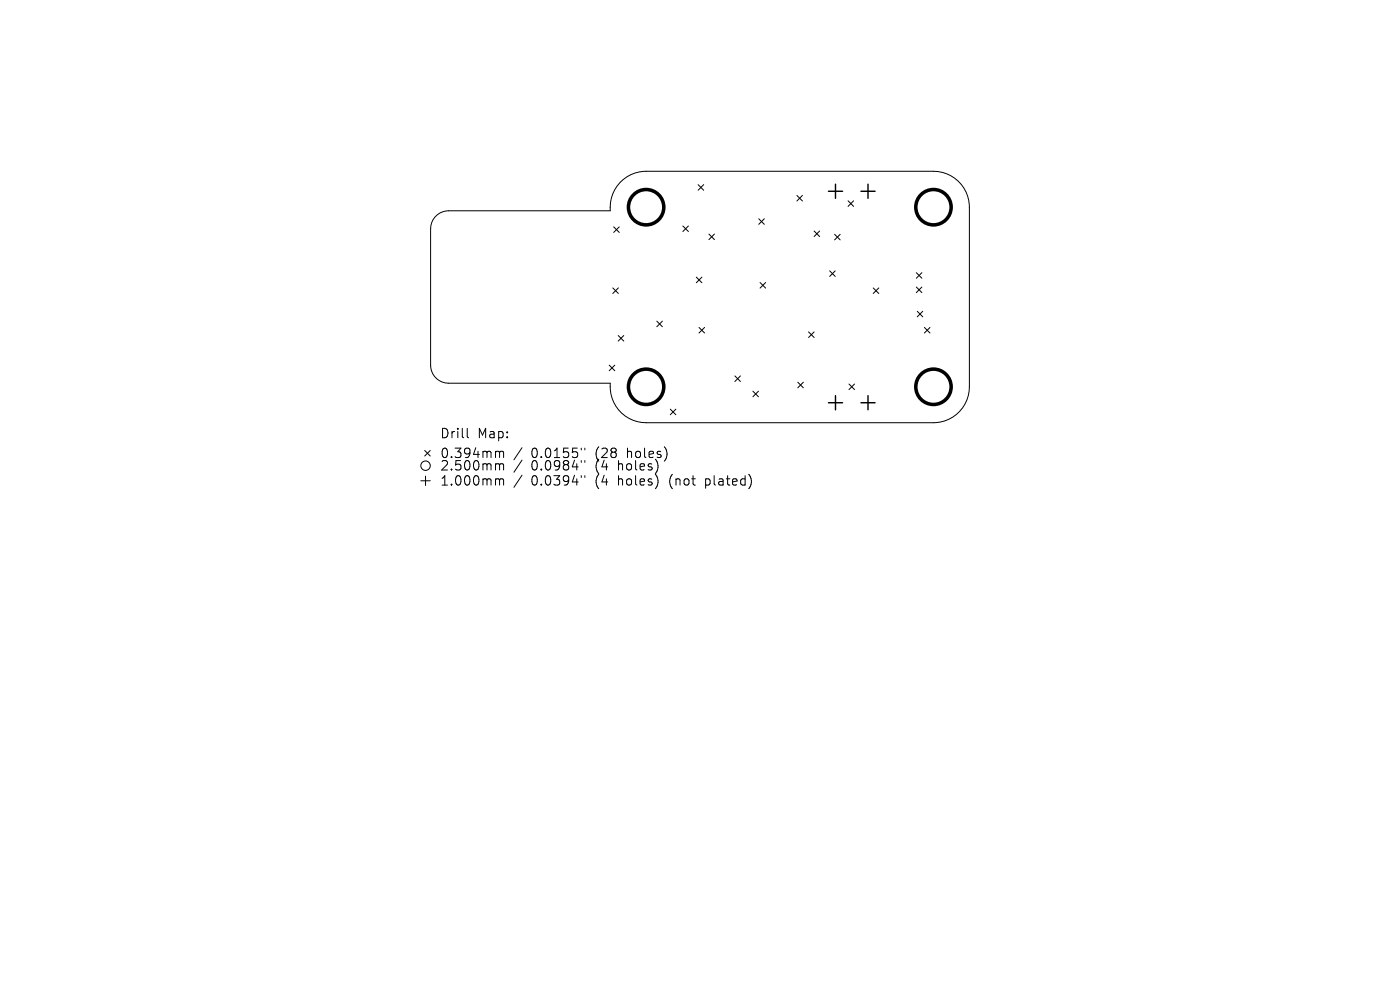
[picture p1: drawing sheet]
<svg xmlns="http://www.w3.org/2000/svg" width="297mm" height="210mm" viewBox="0 0 297 210" stroke-linecap="round" stroke-linejoin="round" font-family="sans-serif">
<defs><g id="words">
<g font-size="2.8">
<text x="93.3" y="93.2">Drill</text>
<text x="101.3" y="93.2">Map:</text>
<text x="93.3" y="97.4">0.394mm</text>
<text x="93.3" y="100.1">2.500mm</text>
<text x="112.7" y="97.4">0.0155&quot;</text>
<text x="112.7" y="100.1">0.0984&quot;</text>
<text x="126.4" y="97.4">(28</text>
<text x="126.4" y="100.1">(4</text>
<text x="131.4" y="100.1">holes)</text>
<text x="133.3" y="97.4">holes)</text>
<text x="93.3" y="103.3">1.000mm</text>
<text x="112.7" y="103.3">0.0394&quot;</text>
<text x="126.4" y="103.3">(4</text>
<text x="131.4" y="103.3">holes)</text>
<text x="142.5" y="103.3">(not</text>
<text x="150.3" y="103.3">plated)</text>
</g>
</g></defs>
<g fill="none" stroke="#000" stroke-width=".21">
<path d="M148.1 39.2l1.2 1.2M149.3 39.2l-1.2 1.2M92.3 46a3.8 3.8 0 0 1 2.9-1.3h34.3a7.7 7.7 0 0 1 7.6-8.4h60.9a7.6 7.6 0 0 1 7.7 7.7v38.1a7.6 7.6 0 0 1-7.7 7.6h-60.9a7.7 7.7 0 0 1-7.6-8.4h-34.3a3.8 3.8 0 0 1-3.8-3.8v-29a3.8 3.8 0 0 1 .9-2.5zM130.2 48.1l1.2 1.2M131.4 48.1l-1.2 1.2M144.9 47.9l1.1 1.2M146 47.9l-1.1 1.2M147.7 58.8l1.2 1.2M148.9 58.8l-1.2 1.2M150.4 49.6l1.2 1.2M151.6 49.6l-1.2 1.2M161 46.4l1.1 1.2"/>
<path d="M161.2 59.9l1.2 1.2M162.1 46.4l-1.1 1.2M162.4 59.9l-1.2 1.2M169.1 41.5l1.1 1.1M170.2 41.5l-1.1 1.1M172.7 49l1.2 1.2M173.9 49l-1.2 1.2M176 57.5l1.2 1.1M177.1 49.7l1.1 1.2M177.2 57.5l-1.2 1.1M178.2 49.7l-1.1 1.2M179.9 42.6l1.2 1.2"/>
<path d="M181.1 42.6l-1.2 1.2M194.4 57.8l1.2 1.2M195.6 57.8l-1.2 1.2M129.2 77.5l1.2 1.1M130 61.1l1.2 1.2M130.4 77.5l-1.2 1.1M131.1 71.2l1.2 1.2M131.2 61.1l-1.2 1.2M132.3 71.2l-1.2 1.2M139.3 68.1l1.2 1.2M140.5 68.1l-1.2 1.2M148.3 69.5l1.2 1.1"/>
<path d="M149.5 69.5l-1.2 1.1M155.9 79.7l1.2 1.2M157.1 79.7l-1.2 1.2M171.5 70.4l1.2 1.2M172.7 70.4l-1.2 1.2M185.2 61.1l1.2 1.2M186.4 61.1l-1.2 1.2M194.4 60.9l1.2 1.2M194.6 66l1.2 1.2M195.6 60.9l-1.2 1.2M195.8 66l-1.2 1.2M196.1 69.5l1.2 1.1"/>
<path d="M197.3 69.5l-1.2 1.1M90.1 95.6l1.2 1.1M91.3 95.6l-1.2 1.1M99.1 90.9v1.7l.3 .3M105.4 95.7l.5 .1 .1 .2M105.4 98.4h.3l.3 .3M106 96l.3-.3 .4 .1 .1 1.3M106 96v1.1M106 98.7v1M106 98.7l.3-.3 .4 .1 .1 1.2M110.7 95l-1.7 2.5M110.7 97.6l-1.7 2.6"/>
<path d="M123.3 95.1v.3M123.3 97.7v.4M124.1 95.1v.3M124.1 97.7v.4M142.2 86.8l1.2 1.2M143.4 86.8l-1.2 1.2M159.7 83l1.2 1.2M160.9 83l-1.2 1.2M169.2 81.1l1.2 1.2M170.4 81.1l-1.2 1.2M180.1 81.5l1.2 1.1M181.3 81.5l-1.2 1.1"/>
<path d="M89.3 102h2M90.3 101v2M105.4 101.6h.3l.3 .3M106 101.9v1M106 101.9l.3-.3 .4 .1 .1 1.2M110.7 100.8l-1.7 2.6M123.3 100.9v.4M124.1 100.9v.4"/>
<circle cx="90.3" cy="98.8" r="1"/>
</g>
<g fill="none" stroke="#000" stroke-width=".75">
<circle cx="137.1" cy="44" r="3.7"/>
<circle cx="198" cy="44" r="3.7"/>
<circle cx="137.1" cy="82.1" r="3.7"/>
<circle cx="198" cy="82.1" r="3.7"/>
</g>
<path d="M177.2 39.1v3M184.1 39.1v3M175.7 40.6h3M182.6 40.6h3M175.7 85.4h3M177.2 83.9v3M182.6 85.4h3M184.1 83.9v3" fill="none" stroke="#000" stroke-width=".3"/>
<use href="#words"/>
</svg>
